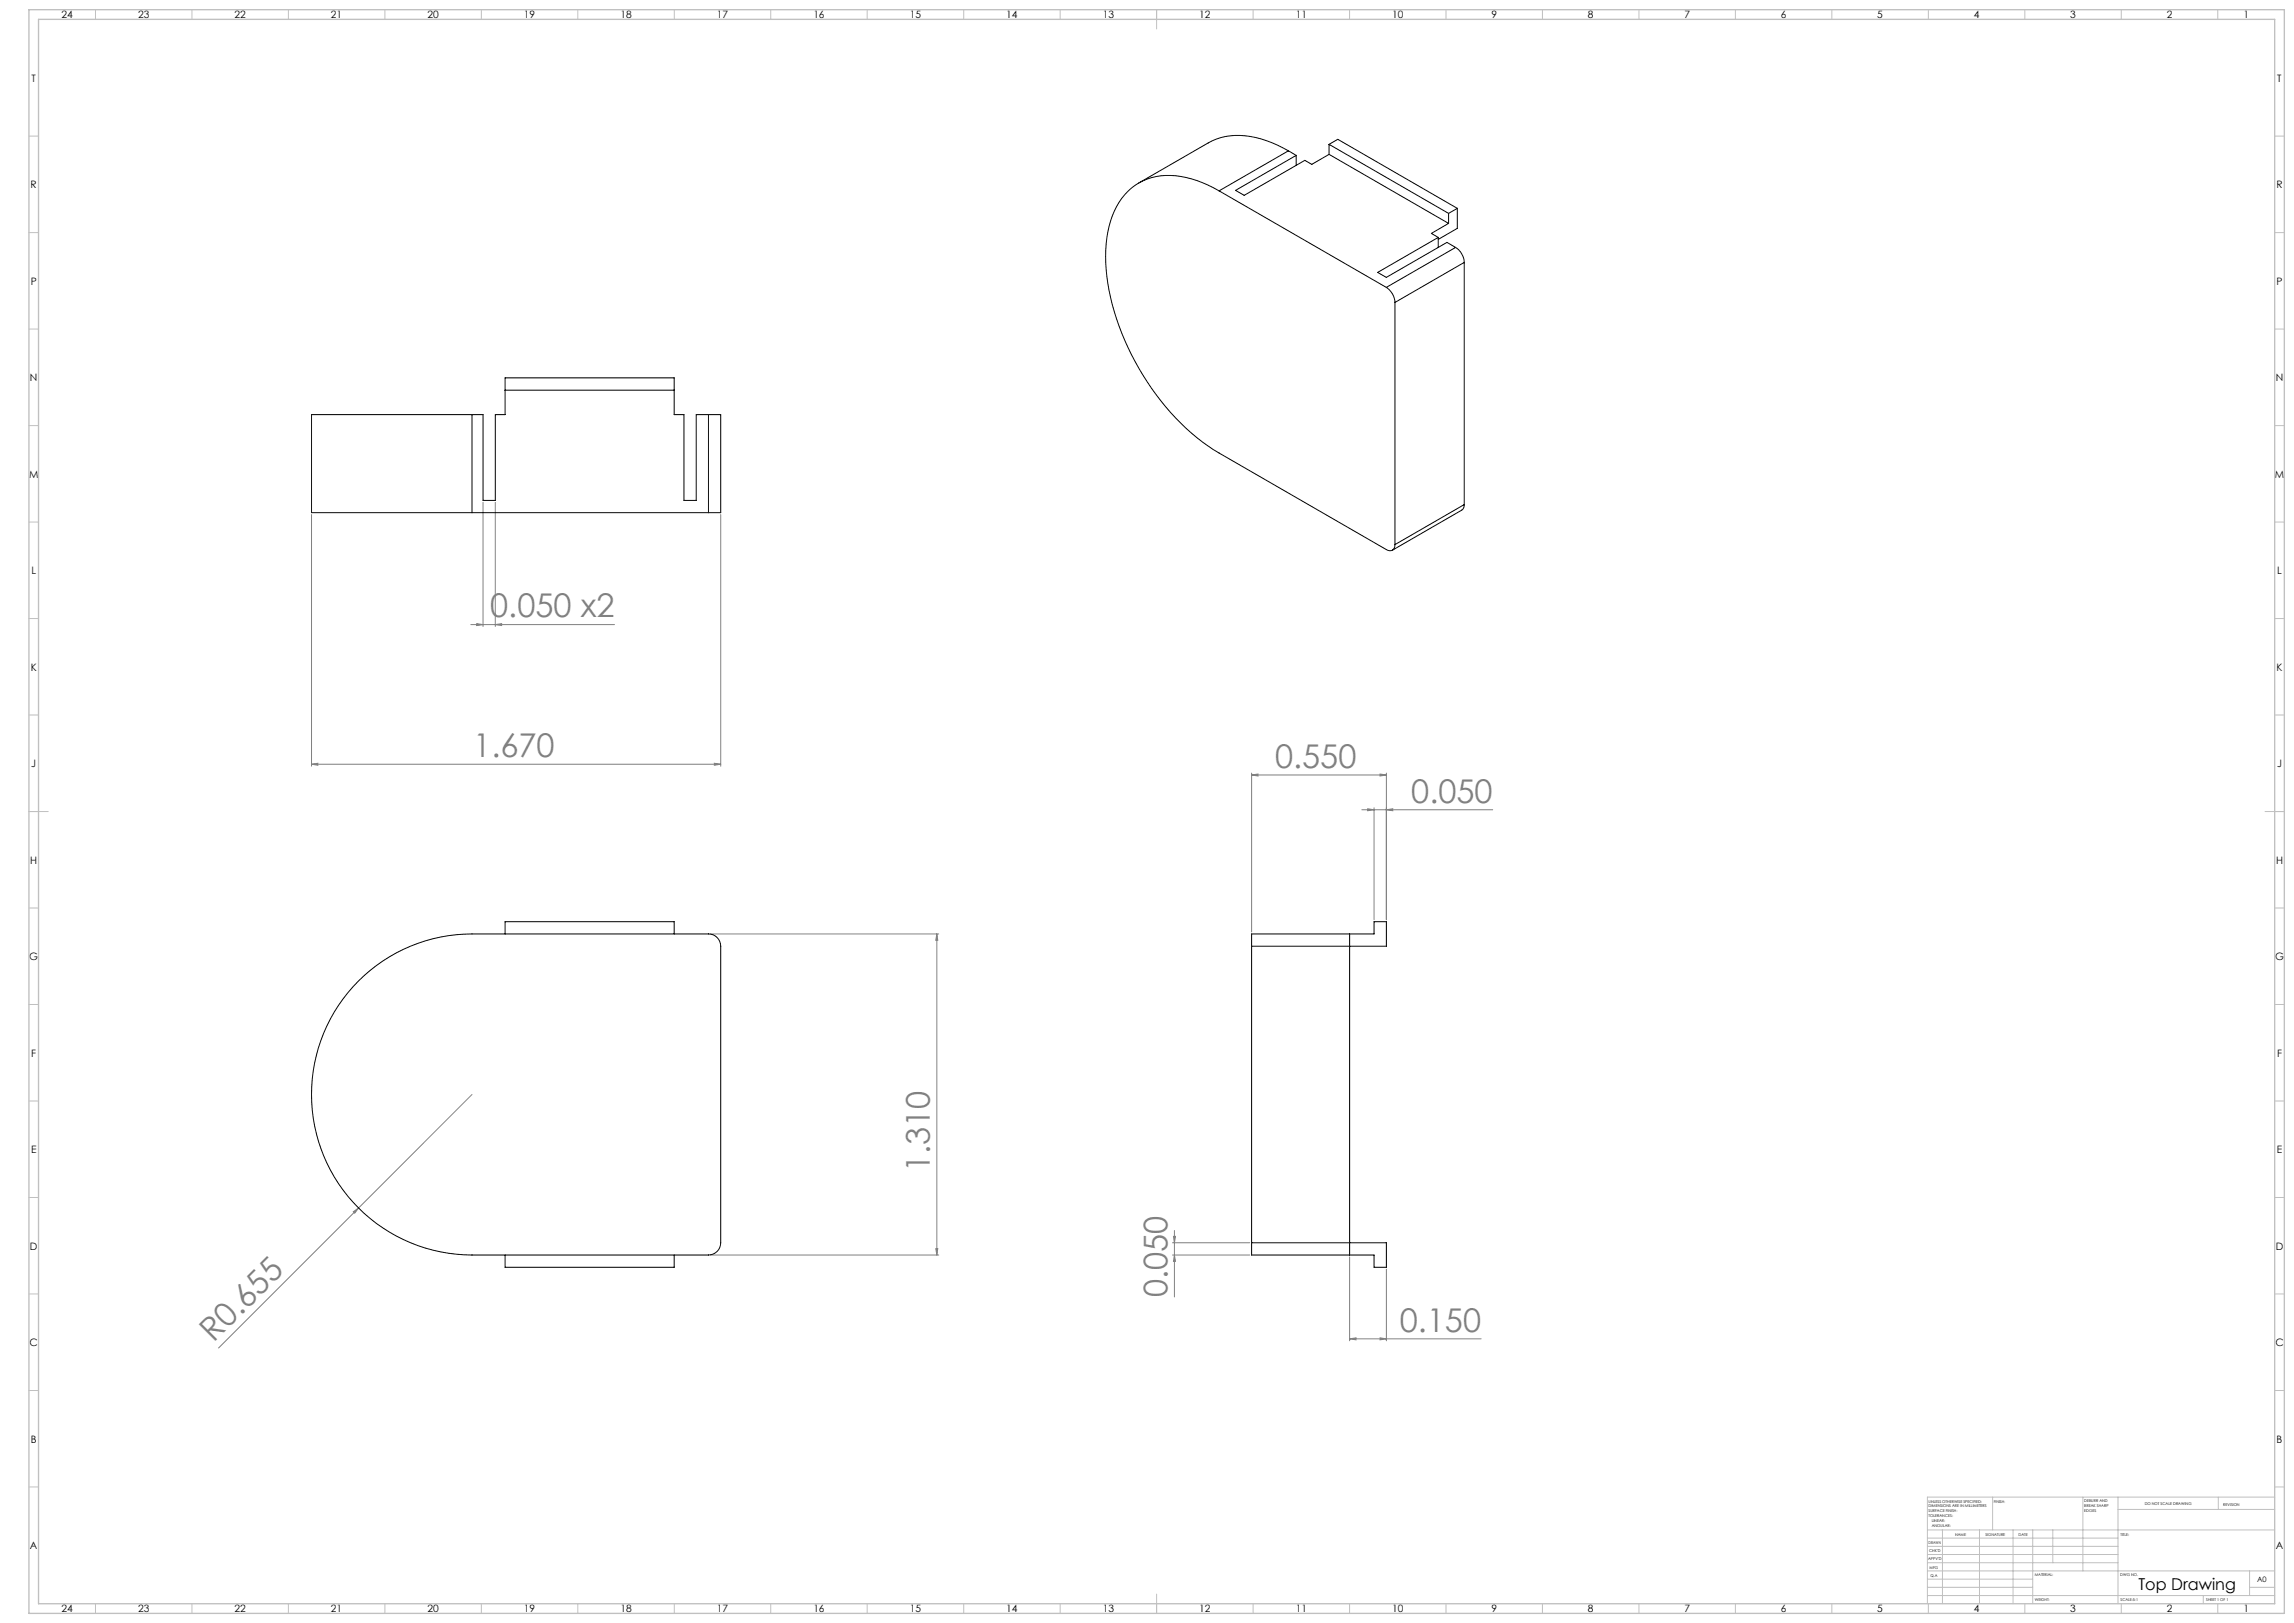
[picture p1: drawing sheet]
<svg xmlns="http://www.w3.org/2000/svg" width="1189mm" height="841mm" viewBox="0 0 1189 841" stroke-linecap="round" stroke-linejoin="round" font-family="sans-serif">
<defs><g id="words">
<g font-size="16.9" fill="#808080">
<text x="254" y="320">0.050 x2</text>
<text x="245" y="392">1.670</text>
<text x="661" y="398">0.550</text>
<text x="731" y="416">0.050</text>
<text x="482" y="607" transform="rotate(-90 482 607)">1.310</text>
<text x="605" y="672" transform="rotate(-90 605 672)">0.050</text>
<text x="111" y="696" transform="rotate(-45 111 696)">R0.655</text>
<text x="725" y="690">0.150</text>
</g>
<text font-size="8.5" x="1108" y="824">Top Drawing</text>
<g font-size="5.3">
<text x="32" y="9">24</text>
<text x="72" y="9">23</text>
<text x="122" y="9">22</text>
<text x="172" y="9">21</text>
<text x="222" y="9">20</text>
<text x="272" y="9">19</text>
<text x="322" y="9">18</text>
<text x="372" y="9">17</text>
<text x="422" y="9">16</text>
<text x="472" y="9">15</text>
<text x="522" y="9">14</text>
<text x="572" y="9">13</text>
<text x="622" y="9">12</text>
<text x="672" y="9">11</text>
<text x="722" y="9">10</text>
<text x="773" y="9">9</text>
<text x="823" y="9">8</text>
<text x="873" y="9">7</text>
<text x="923" y="9">6</text>
<text x="973" y="9">5</text>
<text x="1023" y="9">4</text>
<text x="1073" y="9">3</text>
<text x="1123" y="9">2</text>
<text x="1163" y="9">1</text>
<text x="16" y="42">T</text>
<text x="1180" y="42">T</text>
<text x="16" y="97">R</text>
<text x="1180" y="97">R</text>
<text x="16" y="147">P</text>
<text x="1180" y="147">P</text>
<text x="16" y="197">N</text>
<text x="1180" y="197">N</text>
<text x="15" y="247">M</text>
<text x="1179" y="247">M</text>
<text x="16" y="297">L</text>
<text x="1180" y="297">L</text>
<text x="16" y="347">K</text>
<text x="1180" y="347">K</text>
<text x="16" y="397">J</text>
<text x="1180" y="397">J</text>
<text x="16" y="447">H</text>
<text x="1180" y="447">H</text>
<text x="15" y="497">G</text>
<text x="1179" y="497">G</text>
<text x="16" y="547">F</text>
<text x="1180" y="547">F</text>
<text x="16" y="597">E</text>
<text x="1180" y="597">E</text>
<text x="16" y="647">D</text>
<text x="1180" y="647">D</text>
<text x="15" y="697">C</text>
<text x="1179" y="697">C</text>
<text x="16" y="748">B</text>
<text x="1180" y="748">B</text>
<text x="16" y="803">A</text>
<text x="1180" y="803">A</text>
<text x="32" y="835">24</text>
<text x="72" y="835">23</text>
<text x="122" y="835">22</text>
<text x="172" y="835">21</text>
<text x="222" y="835">20</text>
<text x="272" y="835">19</text>
<text x="322" y="835">18</text>
<text x="372" y="835">17</text>
<text x="422" y="835">16</text>
<text x="472" y="835">15</text>
<text x="522" y="835">14</text>
<text x="572" y="835">13</text>
<text x="622" y="835">12</text>
<text x="672" y="835">11</text>
<text x="722" y="835">10</text>
<text x="773" y="835">9</text>
<text x="823" y="835">8</text>
<text x="873" y="835">7</text>
<text x="923" y="835">6</text>
<text x="973" y="835">5</text>
<text x="1023" y="835">4</text>
<text x="1073" y="835">3</text>
<text x="1123" y="835">2</text>
<text x="1163" y="835">1</text>
</g>
<text font-size="3.9" x="1170" y="820">A0</text>
<g font-size="2">
<text x="1000" y="779">UNLESS OTHERWISE SPECIFIED:</text>
<text x="1033" y="779">FINISH:</text>
<text x="1080" y="778">DEBURR AND</text>
<text x="1112" y="780">DO NOT SCALE DRAWING</text>
<text x="1000" y="781">DIMENSIONS ARE IN MILLIMETERS</text>
<text x="1000" y="784">SURFACE FINISH:</text>
<text x="1080" y="781">BREAK SHARP</text>
<text x="1080" y="783">EDGES</text>
<text x="1152" y="780">REVISION</text>
<text x="1000" y="786">TOLERANCES:</text>
<text x="1001" y="789">LINEAR:</text>
<text x="1001" y="791">ANGULAR:</text>
<text x="1013" y="796">NAME</text>
<text x="1029" y="796">SIGNATURE</text>
<text x="1046" y="796">DATE</text>
<text x="1099" y="796">TITLE:</text>
<text x="1000" y="800">DRAWN</text>
<text x="999" y="808">APPV'D</text>
<text x="1000" y="804">CHK'D</text>
<text x="1000" y="813">MFG</text>
<text x="1001" y="817">Q.A</text>
<text x="1055" y="817">MATERIAL:</text>
<text x="1099" y="817">DWG NO.</text>
<text x="1055" y="830">WEIGHT:</text>
<text x="1099" y="830">SCALE:5:1</text>
<text x="1143" y="830">SHEET 1 OF 1</text>
</g>
</g></defs>
<g fill="none" stroke="#808080" stroke-width=".52">
<path d="M161 267v130M250 260v65M257 260v65M374 267v130M244 324h74M247 323l3 1h-3zM257 324l3-1v1zM161 396h4v1zM161 396h213M370 396h4l-4 1zM649 402l3-1v1zM649 401v82"/>
<path d="M649 402h70M706 420h68M709 419l3 1h-3zM712 419v58M715 401l4 1h-4zM719 420l3-1v1zM719 401v76M368 484h119M486 484v166M486 484v3h-1zM245 567l-132 132M183 628l3-2-2 3z"/>
<path d="M609 638v34M368 650h119M485 647h1v3zM608 650h40M608 644h40M608 641h1v3zM609 650v4h-1zM700 651v44M719 658v37M700 694l3-1v1zM700 694h68M715 693l4 1h-4z"/>
</g>
<g fill="none" stroke="#c0c0c0" stroke-width=".52">
<path d="M49 5v5M99 5v5M149 5v5M199 5v5M249 5v5M299 5v5M349 5v5M399 5v5M449 5v5M499 5v5M549 5v5M599 5v10"/>
<path d="M649 5v5M699 5v5M749 5v5M799 5v5M849 5v5M899 5v5M949 5v5M999 5v5M1049 5v5M1099 5v5M1149 5v5M15 71h5"/>
<path d="M1179 71h5M15 121h5M1179 121h5M15 171h5M1179 171h5M15 221h5M1179 221h5M15 271h5M1179 271h5M15 321h5M1179 321h5M15 371h5"/>
<path d="M1179 371h5M15 421h10M1174 421h10M15 471h5M1179 471h5M15 521h5M1179 521h5M15 571h5M1179 571h5M15 621h5M1179 621h5M15 671h5"/>
<path d="M1179 671h5M15 721h5M1179 721h5M15 771h5M1033 776v17M1080 776v38M1098 776v55M1150 776v6M1179 771h5M1179 776h-180v55M999 793h180M999 797h99"/>
<path d="M1007 793v38M1026 793v38M1043 793v38M1054 793v38M1064 793v17M1098 782h81M999 810h99M999 806h99M999 801h99M999 818h55M999 814h180M1166 814v13"/>
<path d="M49 831v5M99 831v5M149 831v5M199 831v5M249 831v5M299 831v5M349 831v5M399 831v5M449 831v5M499 831v5M549 831v5M599 826v10"/>
<path d="M649 831v5M699 831v5M749 831v5M799 831v5M849 831v5M899 831v5M949 831v5M999 827h180M999 823h55M999 831v5M1049 831v5M1099 831v5"/>
<path d="M1142 827v4M1149 831v5M1166 823h13"/>
</g>
<path d="M15 5h1169v831h-1169zM20 10h1159v821h-1159z" fill="none" stroke="#c0c0c0" stroke-width=".7"/>
<g fill="#808080">
<path d="M183 628l3-2-2 3z"/>
<path d="M719 420l3-1v1zM709 419l3 1h-3zM715 401l4 1h-4zM649 402l3-1v1zM715 693l4 1h-4zM700 694l3-1v1z"/>
<path d="M247 323l3 1h-3zM257 324l3-1v1zM161 396h4v1zM370 396h4l-4 1z"/>
<path d="M486 484v3h-1zM485 647h1v3zM608 641h1v3zM609 650v4h-1z"/>
</g>
<g fill="none" stroke="#000" stroke-width=".52">
<path d="M668 78a44 44 0 0 0-40-5l-38 22M668 78l4 3M668 78l-36 21M689 80l-9 5-4-2-31 18-5-2 32-18M689 80l62 36M689 75v5M689 75l62 36M689 75l4-3 62 36M632 99a45 45 0 0 0-37-6 34 34 0 0 0-21 27 106 106 0 0 0 14 67 122 122 0 0 0 44 48l87 50a2.7 2.7 0 0 0 3 0 2.7 2.7 0 0 0 1-3M632 99l87 50M672 81v5M751 116l-9 5 3 2"/>
<path d="M751 111v5M755 108l-4 3M755 108v10l-10 6M745 123l-31 18 5 3 31-18 4 2M745 123v5M754 128a10 10 0 0 1 5 8M754 128l-35 21M759 136l-36 21M759 136v125M719 149a10 10 0 0 1 4 8M723 157v125M245 215h-84v51h84"/>
<path d="M245 215h5v44h7v-44h5v-19h87v19h6v44h6v-44h6M245 215v51M262 202h87M367 215h7v51h-7M367 215v51M245 266h122M759 261v2l-1 1-36 21M759 261l-36 21M262 484v-6h87v6M649 484h63v-6h7v12h-70zM649 490v154M700 484v166"/>
<path d="M186 508a83 83 0 0 1 59-24h122a6 6 0 0 1 7 6v154a6 6 0 0 1-7 6h-122a83 83 0 0 1-77-51 83 83 0 0 1 18-91zM262 650v7h87v-7M649 644h70v13h-7v-7h-63z"/>
</g>
<use href="#words"/>
</svg>
